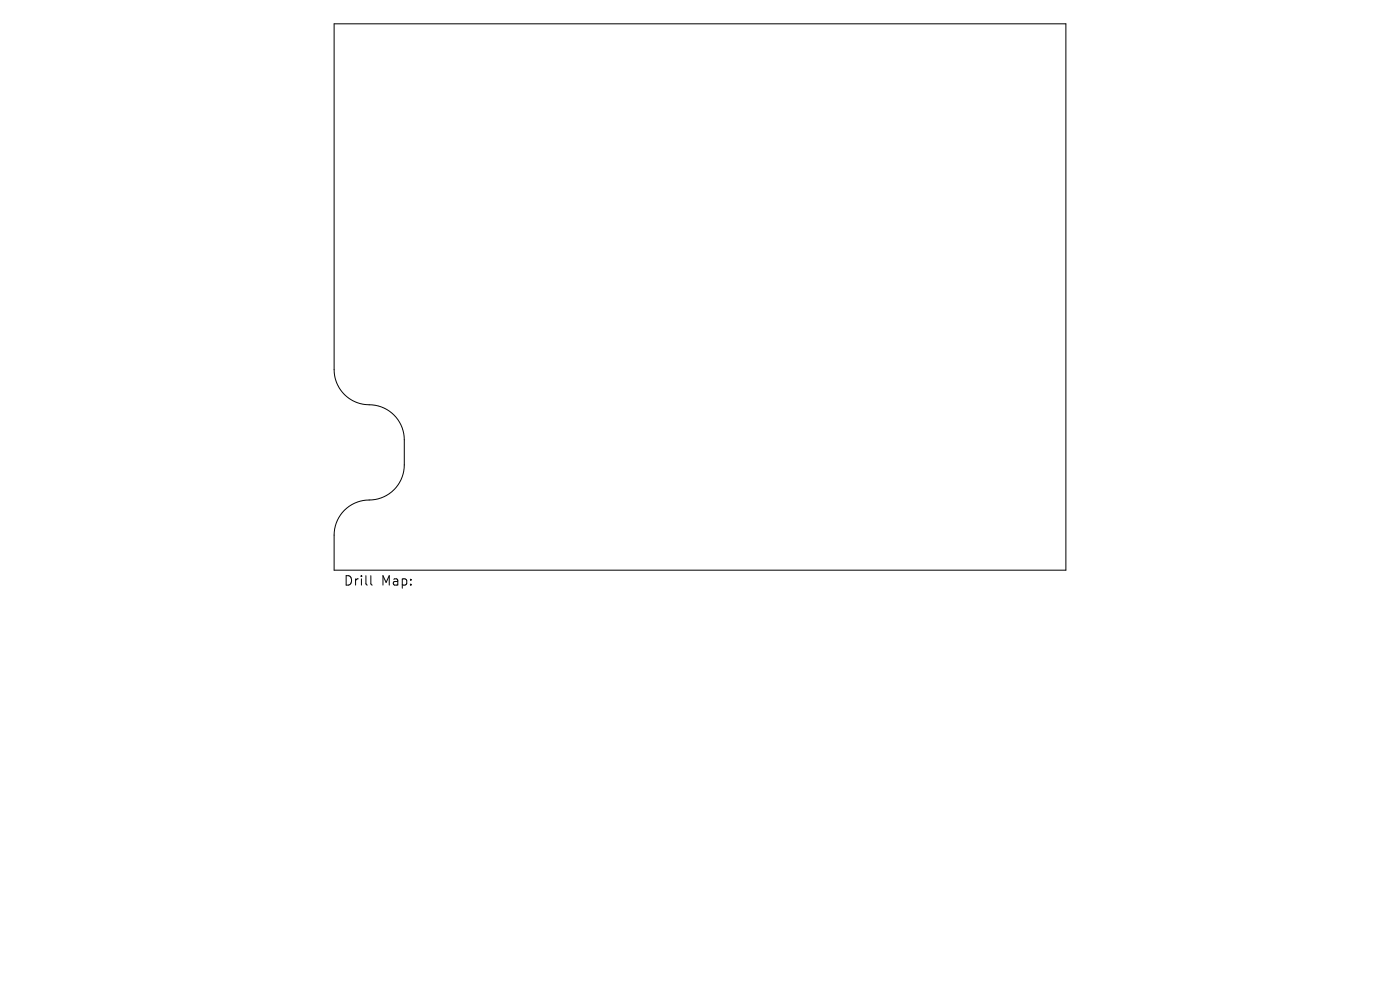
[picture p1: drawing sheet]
<svg xmlns="http://www.w3.org/2000/svg" width="297mm" height="210mm" viewBox="0 0 297 210" stroke-linecap="round" stroke-linejoin="round" font-family="sans-serif">
<defs><g id="words">
<g font-size="2.8">
<text x="72.8" y="124.5">Drill</text>
<text x="80.8" y="124.5">Map:</text>
</g>
</g></defs>
<path d="M70.9 5.1h155.2v115.9h-155.2v-7.5a7.5 7.5 0 0 1 8.1-7.5 7.4 7.4 0 0 0 6.8-7.4v-5.3a7.5 7.5 0 0 0-8.1-7.5 7.4 7.4 0 0 1-6.8-7.4zM78.7 122.1v1.7l.3 .3" fill="none" stroke="#000" stroke-width=".21"/>
<use href="#words"/>
</svg>
